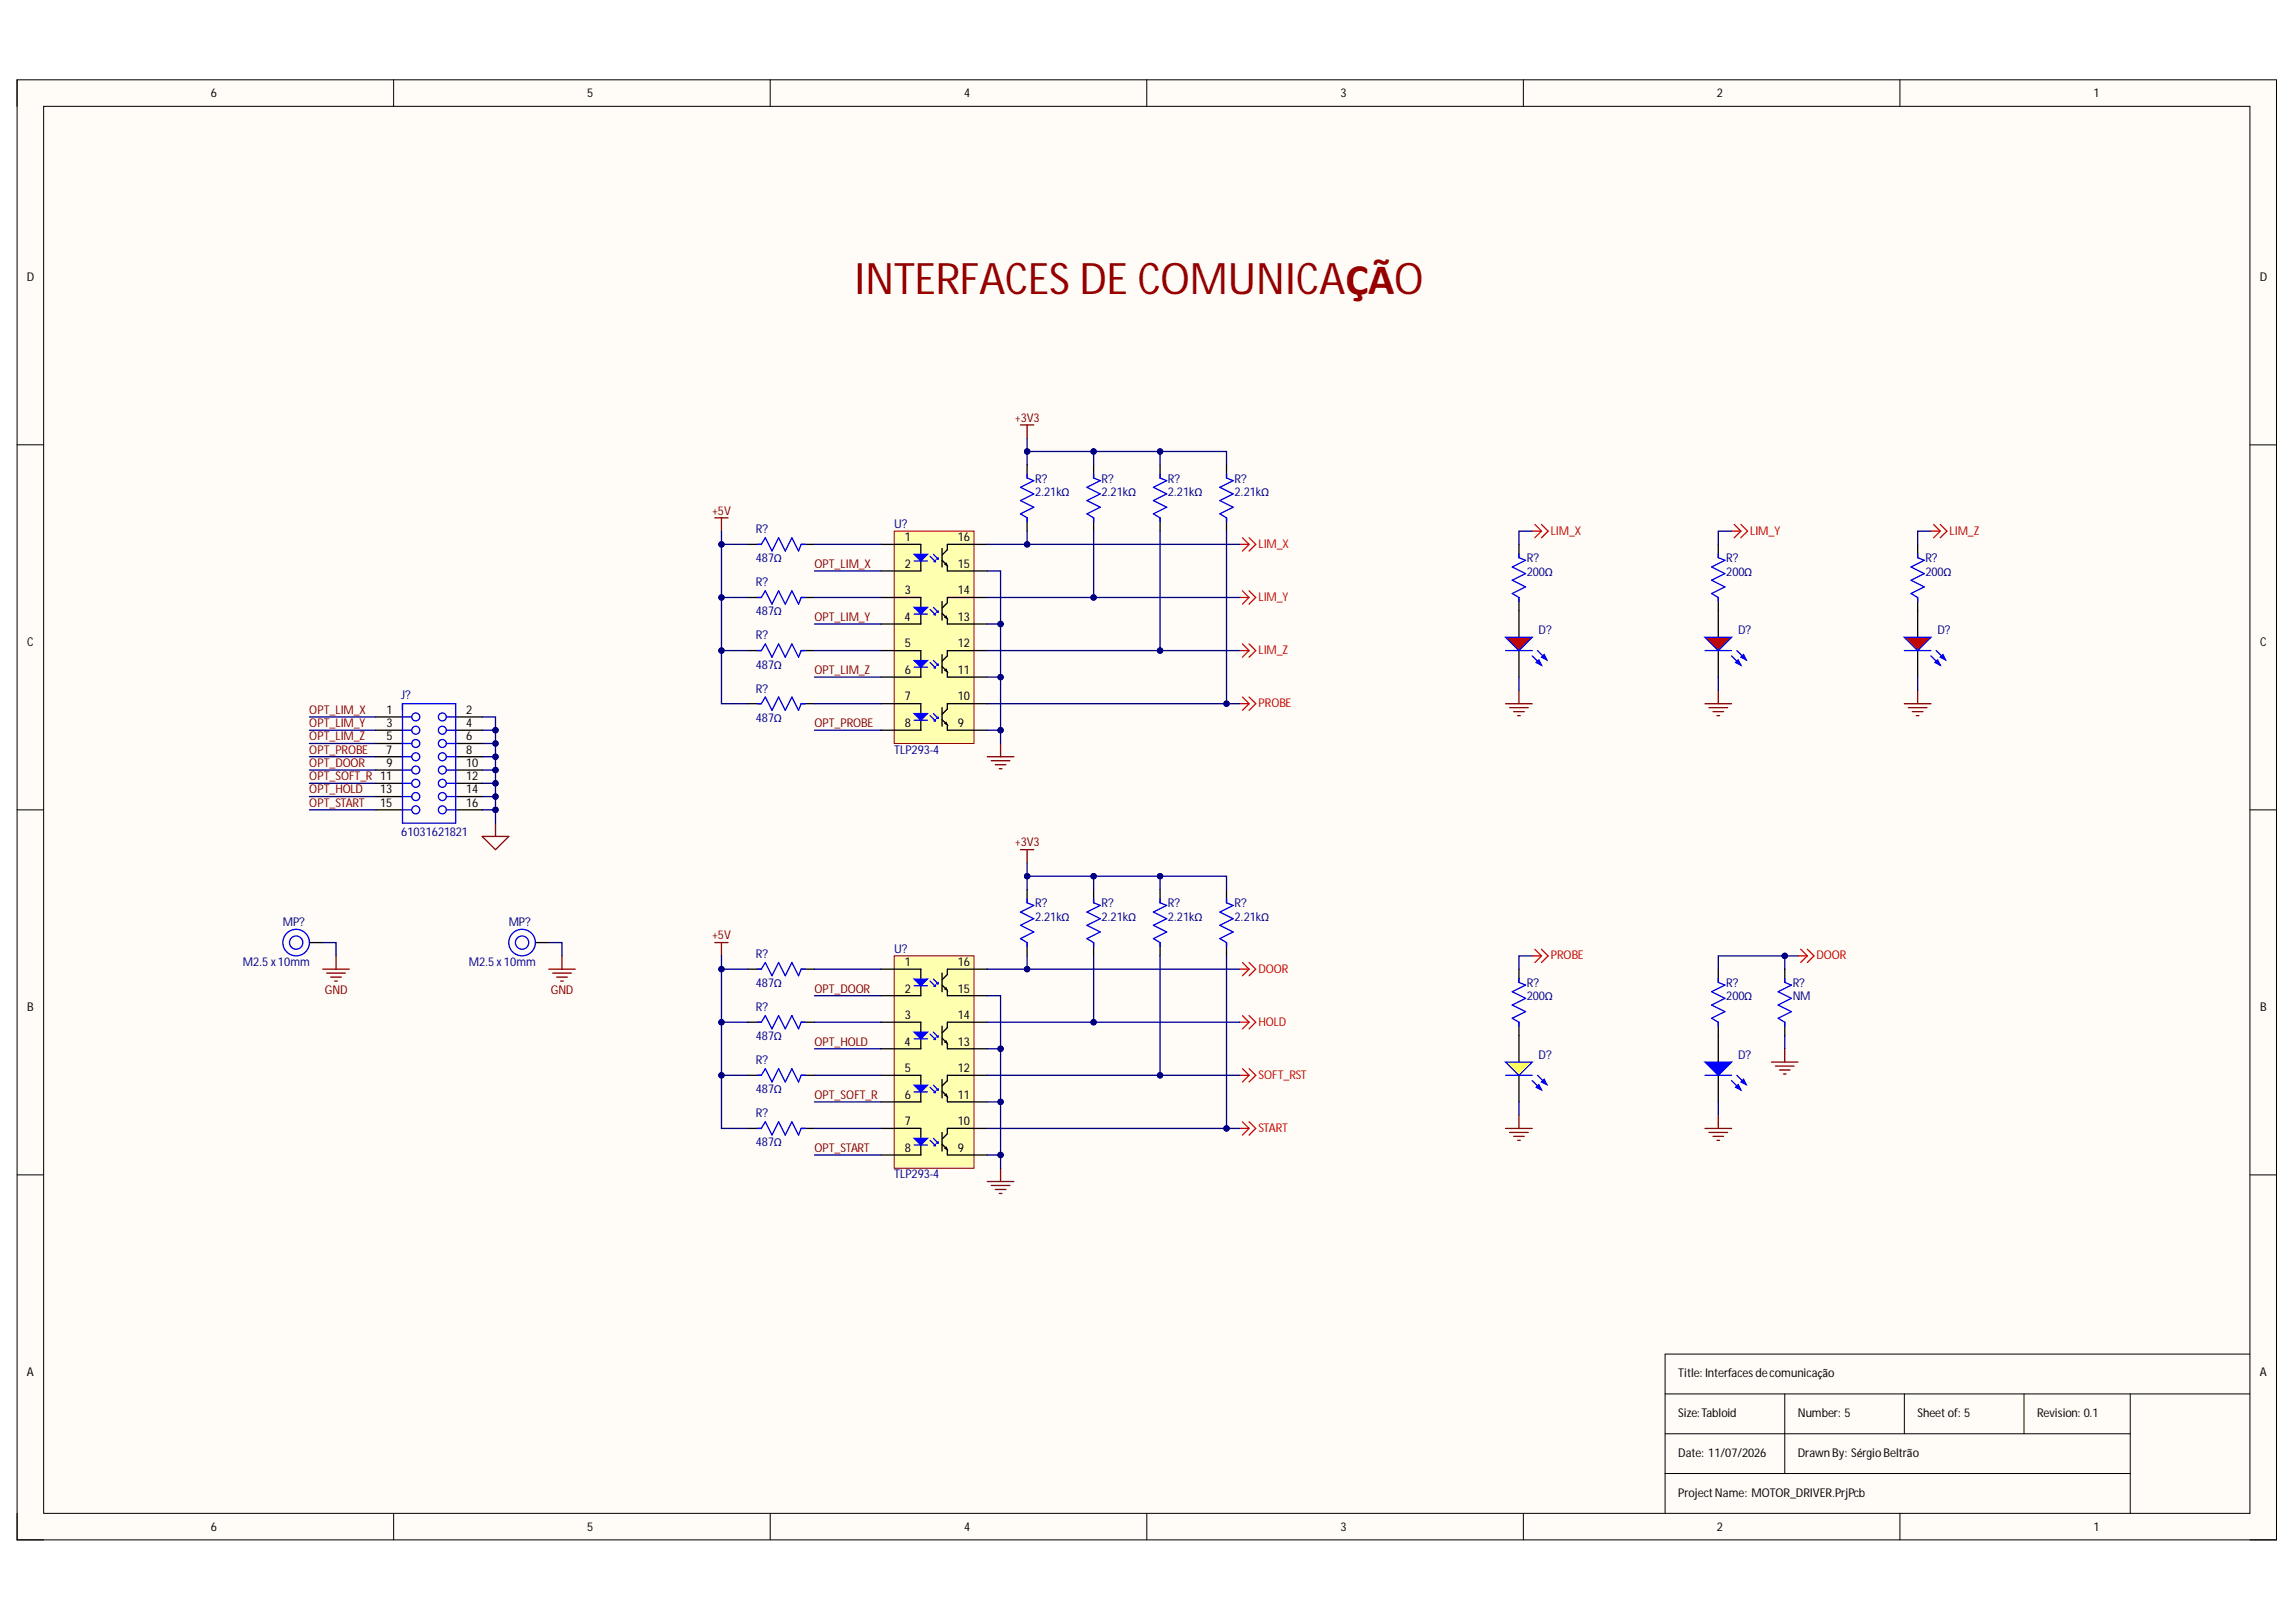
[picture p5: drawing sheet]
<svg xmlns="http://www.w3.org/2000/svg" width="297mm" height="210mm" viewBox="0 0 297 210" stroke-linecap="round" stroke-linejoin="round" font-family="sans-serif">
<defs><g id="words">
<text font-size="5.6" fill="#980000" x="110.5" y="38">INTERFACES DE COMUNICAÇÃO</text>
<g font-size="1.6">
<text x="27.3" y="12.6">6</text>
<text x="76" y="12.6">5</text>
<text x="124.7" y="12.6">4</text>
<text x="173.4" y="12.6">3</text>
<text x="222.1" y="12.6">2</text>
<text x="270.8" y="12.6">1</text>
<text x="3.5" y="36.4">D</text>
<text x="292.4" y="36.4">D</text>
<text x="117" y="70">1</text>
<text x="123.9" y="70">16</text>
<text x="117" y="73.5">2</text>
<text x="117" y="76.9">3</text>
<text x="123.9" y="76.9">14</text>
<text x="123.9" y="73.5">15</text>
<text x="3.5" y="83.6">C</text>
<text x="117" y="80.3">4</text>
<text x="117" y="83.8">5</text>
<text x="123.9" y="83.8">12</text>
<text x="123.9" y="80.3">13</text>
<text x="292.4" y="83.6">C</text>
<text x="117" y="87.2">6</text>
<text x="123.9" y="87.2">11</text>
<text x="50" y="94.1">3</text>
<text x="50" y="92.4">1</text>
<text x="50" y="95.8">5</text>
<text x="60.3" y="94.1">4</text>
<text x="60.3" y="92.4">2</text>
<text x="60.3" y="95.8">6</text>
<text x="117" y="90.6">7</text>
<text x="117" y="94.1">8</text>
<text x="123.9" y="94.1">9</text>
<text x="123.9" y="90.6">10</text>
<text x="50" y="97.5">7</text>
<text x="50" y="99.2">9</text>
<text x="60.3" y="97.5">8</text>
<text x="60.3" y="99.2">10</text>
<text x="60.3" y="100.9">12</text>
<text x="49.2" y="102.7">13</text>
<text x="49.2" y="104.4">15</text>
<text x="60.3" y="102.7">14</text>
<text x="60.3" y="104.4">16</text>
<text x="117" y="125">1</text>
<text x="123.9" y="125">16</text>
<text x="3.5" y="130.8">B</text>
<text x="117" y="128.5">2</text>
<text x="117" y="131.9">3</text>
<text x="123.9" y="131.9">14</text>
<text x="123.9" y="128.5">15</text>
<text x="292.4" y="130.8">B</text>
<text x="117" y="135.3">4</text>
<text x="123.9" y="135.3">13</text>
<text x="117" y="138.7">5</text>
<text x="117" y="142.2">6</text>
<text x="123.9" y="142.2">11</text>
<text x="123.9" y="138.7">12</text>
<text x="117" y="145.6">7</text>
<text x="117" y="149">8</text>
<text x="123.9" y="149">9</text>
<text x="123.9" y="145.6">10</text>
<text x="3.5" y="178.1">A</text>
<text x="217.1" y="178.2">Title: Interfacesdecomunicação</text>
<text x="292.4" y="178.1">A</text>
<text x="217.1" y="183.4">Size:Tabloid</text>
<text x="232.6" y="183.4">Number: 5</text>
<text x="248.1" y="183.4">Sheet of: 5</text>
<text x="263.6" y="183.4">Revision: 0.1</text>
<text x="217.1" y="188.5">Date: 11/07/2026</text>
<text x="232.6" y="188.5">Drawn By: Sérgio Beltrão</text>
<text x="217.1" y="193.7">ProjectName: MOTOR_DRIVER.PrjPcb</text>
<text x="27.3" y="198.1">6</text>
<text x="76" y="198.1">5</text>
<text x="124.7" y="198.1">4</text>
<text x="173.4" y="198.1">3</text>
<text x="222.1" y="198.1">2</text>
<text x="270.8" y="198.1">1</text>
</g>
<g font-size="1.6" fill="#800000">
<text x="131.3" y="54.6">+3V3</text>
<text x="92.1" y="66.6">+5V</text>
<text x="105.4" y="73.5">OPT_LIM_X</text>
<text x="105.4" y="80.3">OPT_LIM_Y</text>
<text x="105.4" y="87.2">OPT_LIM_Z</text>
<text x="40" y="92.4">OPT_LIM_X</text>
<text x="40" y="94.1">OPT_LIM_Y</text>
<text x="40" y="95.8">OPT_LIM_Z</text>
<text x="105.4" y="94.1">OPT_PROBE</text>
<text x="40" y="97.5">OPT_PROBE</text>
<text x="40" y="99.2">OPT_DOOR</text>
<text x="40" y="100.9">OPT_SOFT_R 11</text>
<text x="40" y="102.7">OPT_HOLD</text>
<text x="40" y="104.4">OPT_START</text>
<text x="131.3" y="109.5">+3V3</text>
<text x="92.1" y="121.6">+5V</text>
<text x="42" y="128.6">GND</text>
<text x="71.3" y="128.6">GND</text>
<text x="105.4" y="128.5">OPT_DOOR</text>
<text x="105.4" y="135.3">OPT_HOLD</text>
<text x="105.4" y="142.2">OPT_SOFT_R</text>
<text x="105.4" y="149">OPT_START</text>
</g>
<g font-size="1.6" fill="#000080">
<text x="133.9" y="62.5">R?</text>
<text x="133.9" y="64.2">2.21kΩ</text>
<text x="142.5" y="62.5">R?</text>
<text x="142.5" y="64.2">2.21kΩ</text>
<text x="151.1" y="62.5">R?</text>
<text x="151.1" y="64.2">2.21kΩ</text>
<text x="159.7" y="62.5">R?</text>
<text x="159.7" y="64.2">2.21kΩ</text>
<text x="97.8" y="69">R?</text>
<text x="115.7" y="68.3">U?</text>
<text x="97.8" y="72.8">487Ω</text>
<text x="97.8" y="75.9">R?</text>
<text x="197.5" y="72.8">R?</text>
<text x="197.5" y="74.5">200Ω</text>
<text x="223.3" y="72.8">R?</text>
<text x="223.3" y="74.5">200Ω</text>
<text x="249.1" y="72.8">R?</text>
<text x="249.1" y="74.5">200Ω</text>
<text x="97.8" y="79.6">487Ω</text>
<text x="97.8" y="82.7">R?</text>
<text x="199.1" y="82.1">D?</text>
<text x="224.9" y="82.1">D?</text>
<text x="250.7" y="82.1">D?</text>
<text x="97.8" y="86.5">487Ω</text>
<text x="97.8" y="89.6">R?</text>
<text x="51.9" y="90.5">J?</text>
<text x="97.8" y="93.4">487Ω</text>
<text x="115.7" y="97.5">TLP293-4</text>
<text x="51.9" y="108.2">61031621821</text>
<text x="36.6" y="119.8">MP?</text>
<text x="65.8" y="119.8">MP?</text>
<text x="133.9" y="117.4">R?</text>
<text x="133.9" y="119.2">2.21kΩ</text>
<text x="142.5" y="117.4">R?</text>
<text x="142.5" y="119.2">2.21kΩ</text>
<text x="151.1" y="117.4">R?</text>
<text x="151.1" y="119.2">2.21kΩ</text>
<text x="159.7" y="117.4">R?</text>
<text x="159.7" y="119.2">2.21kΩ</text>
<text x="31.4" y="125">M2.5 x10mm</text>
<text x="60.7" y="125">M2.5 x10mm</text>
<text x="97.8" y="124">R?</text>
<text x="115.7" y="123.3">U?</text>
<text x="97.8" y="127.7">487Ω</text>
<text x="97.8" y="130.8">R?</text>
<text x="197.5" y="127.7">R?</text>
<text x="197.5" y="129.5">200Ω</text>
<text x="223.3" y="127.7">R?</text>
<text x="223.3" y="129.5">200Ω</text>
<text x="231.9" y="127.7">R?</text>
<text x="231.9" y="129.5">NM</text>
<text x="97.8" y="134.6">487Ω</text>
<text x="97.8" y="137.7">R?</text>
<text x="199.1" y="137">D?</text>
<text x="224.9" y="137">D?</text>
<text x="97.8" y="141.5">487Ω</text>
<text x="97.8" y="144.6">R?</text>
<text x="97.8" y="148.4">487Ω</text>
<text x="115.7" y="152.5">TLP293-4</text>
</g>
<g font-size="1.6" fill="#f00">
<text x="162.8" y="70.9">LIM_X</text>
<text x="200.6" y="69.2">LIM_X</text>
<text x="226.4" y="69.2">LIM_Y</text>
<text x="252.2" y="69.2">LIM_Z</text>
<text x="162.8" y="77.7">LIM_Y</text>
<text x="162.8" y="84.6">LIM_Z</text>
<text x="162.8" y="91.5">PROBE</text>
<text x="162.8" y="125.9">DOOR</text>
<text x="200.6" y="124.1">PROBE</text>
<text x="235" y="124.1">DOOR</text>
<text x="162.8" y="132.7">HOLD</text>
<text x="162.8" y="139.6">SOFT_RST</text>
<text x="162.8" y="146.5">START</text>
</g>
</g></defs>
<path d="M2.2 10.3h292.3v189h-292.3z" fill-rule="evenodd" fill="#fffcf8"/>
<path d="M2.2 10.3h292.3v189h-292.3z" fill="none" stroke="#000" stroke-width=".13"/>
<path d="M5.6 13.8h285.5v182h-285.5z" fill-rule="evenodd" fill="#fffcf8"/>
<g fill="none" stroke="#000" stroke-width=".13">
<path d="M2.2 10.3v3.5M5.6 13.8h285.5v182h-285.5zM50.9 10.3v3.5M99.6 10.3v3.5M148.4 10.3v3.5M197.1 10.3v3.5M245.8 10.3v3.5M2.2 57.6h3.4M291.1 57.6h3.4M2.2 104.8h3.4M291.1 104.8h3.4M2.2 152h3.4"/>
<path d="M291.1 152h3.4M291.1 175.2h-75.7v20.6M2.2 195.8v3.5h3.4M50.9 195.8v3.5M99.6 195.8v3.5M148.4 195.8v3.5M197.1 195.8v3.5M215.4 180.4h75.7M215.4 185.5h60.2M215.4 190.7h60.2M230.9 180.4v10.3M245.8 195.8v3.5"/>
<path d="M246.4 180.4v5.1M261.9 180.4v5.1M275.6 180.4v15.4M291.1 199.3h3.4"/>
</g>
<path d="M115.7 123.7h10.3v27.5h-10.3z" fill-rule="evenodd" fill="#ffffb0"/>
<path d="M115.7 123.7h10.3v27.5h-10.3z" fill="none" stroke="#980000" stroke-width=".13"/>
<path d="M114 125.4h5.1v3.5h-5.1M114 132.3h5.1M114 135.7h5.1M121.9 127.5l.5 .5M122.6 128.2v.7M122.6 126.1l-.7 .7" fill="none" stroke="#000" stroke-width=".17"/>
<path d="M122.2 128l.2-.2 .2 .4z" fill="#c0c0c0"/>
<path d="M122.2 128l.2-.2 .2 .4z" fill="none" stroke="#000" stroke-width=".13"/>
<path d="M114 139.2h5.1M122.6 139.2h5.1M122.6 135.7h5.1M122.6 132.3h5.1M122.6 128.9h5.1M122.6 125.4h5.1M114 142.6h5.1M114 146h5.1M114 149.5h5.1M122.6 142.6h5.1M122.6 146h5.1M122.6 149.5h5.1" fill="none" stroke="#000" stroke-width=".17"/>
<path d="M118.3 126.7h1.7l-.9 .9z" fill="#00f"/>
<path d="M118.3 126.7h1.7l-.9 .9zM118.3 127.6h1.7M120.3 127l.7 .6M120.8 126.7l.6 .6M120.8 127.6l.2-.1v.1zM121.2 127.3h.2M121.4 127.1v.2" fill="none" stroke="#00f" stroke-width=".17"/>
<path d="M119.1 132.3v3.4M121.9 125.9v2.4M121.9 134.3l.5 .6M122.6 125.4v.7M122.6 135v.7M122.6 133l-.7 .7" fill="none" stroke="#000" stroke-width=".17"/>
<path d="M122.2 134.9l.2-.2 .2 .3z" fill="#c0c0c0"/>
<path d="M122.2 134.9l.2-.2 .2 .3z" fill="none" stroke="#000" stroke-width=".13"/>
<path d="M118.3 133.6h1.7l-.9 .8z" fill="#00f"/>
<path d="M118.3 133.6h1.7l-.9 .8zM118.3 134.4h1.7M120.3 133.8l.7 .7M120.8 133.6l.6 .6M120.8 134.5l.2-.2v.2zM121.2 134.2h.2M121.4 134v.2" fill="none" stroke="#00f" stroke-width=".17"/>
<path d="M119.1 139.2v3.4M121.9 132.8v2.4M122.6 132.3v.7M122.6 139.8l-.7 .7M121.9 141.2l.5 .5M122.6 141.9v.7" fill="none" stroke="#000" stroke-width=".17"/>
<path d="M122.2 141.7l.2-.1 .2 .3z" fill="#c0c0c0"/>
<path d="M122.2 141.7l.2-.1 .2 .3z" fill="none" stroke="#000" stroke-width=".13"/>
<path d="M118.3 140.4h1.7l-.9 .9z" fill="#00f"/>
<path d="M118.3 140.4h1.7l-.9 .9zM118.3 141.3h1.7M120.3 140.7l.7 .7M120.8 140.4l.6 .6M120.8 141.4l.2-.2v.2zM121.2 141h.2M121.4 140.9v.1" fill="none" stroke="#00f" stroke-width=".17"/>
<path d="M121.9 139.7v2.4M122.6 139.2v.6M119.1 146v3.5M121.9 148.1l.5 .5M122.6 148.8v.7M122.6 146.7l-.7 .7" fill="none" stroke="#000" stroke-width=".17"/>
<path d="M122.2 148.6l.2-.2 .2 .4z" fill="#c0c0c0"/>
<path d="M122.2 148.6l.2-.2 .2 .4z" fill="none" stroke="#000" stroke-width=".13"/>
<path d="M118.3 147.3h1.7l-.9 .9z" fill="#00f"/>
<g fill="none" stroke="#00f" stroke-width=".17">
<path d="M132.9 116.3v.5l.8 .4-1.7 .8 1.7 .9-1.7 .8 1.7 .9-1.7 .9 .9 .5v.5M141.5 116.3v.5l.8 .4-1.7 .8 1.7 .9-1.7 .8 1.7 .9-1.7 .9 .9 .5v.5M150.1 116.3v.5l.8 .4-1.7 .8 1.7 .9-1.7 .8 1.7 .9-1.7 .9 .9 .5v.5M158.7 116.3v.5l.8 .4-1.7 .8 1.7 .9-1.7 .8 1.7 .9-1.7 .9 .9 .5v.5M98 125.4h.5l.5-.8 .9 1.7 .8-1.7 .9 1.7 .8-1.7 .9 1.7 .4-.9h.5M98 132.3h.5l.5-.9 .9 1.7 .8-1.7 .9 1.7 .8-1.7 .9 1.7 .4-.8h.5M98 139.2h.5l.5-.9 .9 1.7 .8-1.7 .9 1.7 .8-1.7 .9 1.7 .4-.8h.5M222.3 126.6v.5l.9 .4-1.8 .8 1.8 .9-1.8 .9 1.8 .8-1.8 .9 .9 .5v.5M230.9 126.6v.5l.9 .4-1.8 .8 1.8 .9-1.8 .9 1.8 .8-1.8 .9 .9 .5v.5M98 146h.5l.5-.8 .9 1.7 .8-1.7 .9 1.7 .8-1.7 .9 1.7 .4-.9h.5M118.3 147.3h1.7l-.9 .9zM118.3 148.2h1.7"/>
<path d="M120.3 147.6l.7 .7M120.8 147.3l.6 .6M120.8 148.3l.2-.2v.2zM121.2 147.9h.2M121.4 147.7v.2"/>
</g>
<g fill="none" stroke="#000" stroke-width=".17">
<path d="M132.9 115.1v1.7M141.5 115.1v1.7M150.1 115.1v1.7M158.7 115.1v1.7M96.8 125.4h1.7M96.8 132.3h1.7M96.8 139.2h1.7M103.7 125.4h1.7M103.7 132.3h1.7M103.7 139.2h1.7M132.9 122v1.7M141.5 122v1.7"/>
<path d="M150.1 122v1.7M158.7 122v1.7M222.3 125.4v1.7M222.3 132.3v5.1M222.3 139.2v3.4M230.9 125.4v1.7M230.9 132.3v1.7M96.8 146h1.7M103.7 146h1.7M121.9 146.5v2.4M122.6 146v.7"/>
</g>
<g fill="none" stroke="#800000" stroke-width=".17">
<path d="M92.5 122h1.7M93.3 122v1.7M229.2 137.4h3.4M229.7 138h2.4M230.2 138.5h1.4M230.7 139h.4M230.9 135.7v1.7M127.7 152.9h3.5M128.2 153.4h2.5M128.8 153.9h1.3M129.3 154.4h.3M129.4 151.2v1.7"/>
<path d="M220.6 146h3.4M221.1 146.6h2.4M221.6 147.1h1.4M222.1 147.6h.4M222.3 144.3v1.7"/>
</g>
<g fill="none" stroke="#f00" stroke-width=".17">
<path d="M160.4 139.2h1.2M160.4 132.3h1.2M160.4 125.4h1.2M160.7 138.3l.9 .9M160.7 131.4l.9 .9M160.7 124.6l.9 .8M161.6 139.2l-.9 .8M161.6 138.3l.9 .9-.9 .8M161.6 132.3l-.9 .8M161.6 131.4l.9 .9-.9 .8M161.6 125.4l-.9 .9M161.6 124.6l.9 .8-.9 .9"/>
<path d="M232.6 123.7h1.2M233 122.8l.8 .9M233.8 123.7l-.8 .9M233.8 122.8l.9 .9-.9 .9M160.4 146h1.2M160.7 145.2l.9 .8M161.6 146l-.9 .9M161.6 145.2l.9 .8-.9 .9"/>
</g>
<path d="M220.6 137.4h3.4l-1.7 1.8z" fill="#00f"/>
<path d="M220.6 137.4h3.4l-1.7 1.8zM224 139.8l1.2 1.2M224.7 139.2l1.2 1.2" fill="none" stroke="#00f" stroke-width=".17"/>
<path d="M224.5 140.7l.4-.3 .3 .6z" fill="#00f"/>
<path d="M224.5 140.7l.4-.3 .3 .6z" fill="none" stroke="#00f" stroke-width=".17"/>
<path d="M225.2 140l.4-.3 .3 .7z" fill="#00f"/>
<path d="M220.6 139.2h3.4M225.2 140l.4-.3 .3 .7z" fill="none" stroke="#00f" stroke-width=".17"/>
<path d="M115.7 68.7h10.3v27.5h-10.3z" fill-rule="evenodd" fill="#ffffb0"/>
<path d="M115.7 68.7h10.3v27.5h-10.3z" fill="none" stroke="#980000" stroke-width=".13"/>
<path d="M114 70.4h5.1v3.5h-5.1M114 77.3h5.1M121.9 72.5l.5 .5M122.6 73.2v.7M122.6 71.1l-.7 .7M114 80.8h5.1" fill="none" stroke="#000" stroke-width=".17"/>
<path d="M122.2 73l.2-.1 .2 .3z" fill="#c0c0c0"/>
<path d="M122.2 73l.2-.1 .2 .3z" fill="none" stroke="#000" stroke-width=".13"/>
<path d="M122.6 77.3h5.1M122.6 73.9h5.1M122.6 70.4h5.1M114 84.2h5.1M114 87.6h5.1M114 91.1h5.1M114 94.5h5.1M122.6 84.2h5.1M122.6 87.6h5.1M122.6 91.1h5.1M122.6 94.5h5.1M122.6 80.8h5.1" fill="none" stroke="#000" stroke-width=".17"/>
<path d="M118.3 71.7h1.7l-.9 .9z" fill="#00f"/>
<path d="M118.3 71.7h1.7l-.9 .9zM118.3 72.6h1.7M120.3 72l.7 .7M120.8 71.7l.6 .6M120.8 72.7l.2-.2v.2zM121.2 72.3h.2M121.4 72.2v.1" fill="none" stroke="#00f" stroke-width=".17"/>
<path d="M119.1 77.3v3.5M121.9 71v2.4M121.9 79.4l.5 .5M122.6 70.4v.7M122.6 78l-.7 .7M122.6 80.1v.7" fill="none" stroke="#000" stroke-width=".17"/>
<path d="M122.2 79.9l.2-.2 .2 .4z" fill="#c0c0c0"/>
<path d="M122.2 79.9l.2-.2 .2 .4z" fill="none" stroke="#000" stroke-width=".13"/>
<path d="M118.3 78.6h1.7l-.9 .9z" fill="#00f"/>
<path d="M118.3 78.6h1.7l-.9 .9zM118.3 79.5h1.7M120.3 78.9l.7 .7M120.8 78.6l.6 .6M120.8 79.6l.2-.2v.2zM121.2 79.2h.2M121.4 79v.2" fill="none" stroke="#00f" stroke-width=".17"/>
<path d="M121.9 77.8v2.4M122.6 77.3v.7M119.1 84.2v3.4M121.9 86.3l.5 .5M122.6 86.9v.7M122.6 84.9l-.7 .7" fill="none" stroke="#000" stroke-width=".17"/>
<path d="M122.2 86.8l.2-.2 .2 .3z" fill="#c0c0c0"/>
<path d="M122.2 86.8l.2-.2 .2 .3z" fill="none" stroke="#000" stroke-width=".13"/>
<path d="M118.3 85.5h1.7l-.9 .8z" fill="#00f"/>
<path d="M118.3 85.5h1.7l-.9 .8zM118.3 86.3h1.7M120.3 85.7l.7 .7M120.8 85.5l.6 .6M120.8 86.4l.2-.1v.1zM121.2 86.1h.2M121.4 85.9v.2" fill="none" stroke="#00f" stroke-width=".17"/>
<path d="M119.1 91.1v3.4M121.9 84.7v2.4M121.9 93.1l.5 .5M122.6 84.2v.7M122.6 93.8v.7M122.6 91.8l-.7 .6" fill="none" stroke="#000" stroke-width=".17"/>
<path d="M122.2 93.6l.2-.1 .2 .3z" fill="#c0c0c0"/>
<path d="M122.2 93.6l.2-.1 .2 .3z" fill="none" stroke="#000" stroke-width=".13"/>
<path d="M118.3 92.3h1.7l-.9 .9z" fill="#00f"/>
<g fill="none" stroke="#00f" stroke-width=".17">
<path d="M98 70.4h.5l.5-.8 .9 1.7 .8-1.7 .9 1.7 .8-1.7 .9 1.7 .4-.9h.5M98 77.3h.5l.5-.8 .9 1.7 .8-1.7 .9 1.7 .8-1.7 .9 1.7 .4-.9h.5M132.9 61.3v.6l.8 .3-1.7 .9 1.7 .8-1.7 .9 1.7 .8-1.7 .9 .9 .5v.5M141.5 61.3v.6l.8 .3-1.7 .9 1.7 .8-1.7 .9 1.7 .8-1.7 .9 .9 .5v.5M150.1 61.3v.6l.8 .3-1.7 .9 1.7 .8-1.7 .9 1.7 .8-1.7 .9 .9 .5v.5M158.7 61.3v.6l.8 .3-1.7 .9 1.7 .8-1.7 .9 1.7 .8-1.7 .9 .9 .5v.5M98 84.2h.5l.5-.9 .9 1.7 .8-1.7 .9 1.7 .8-1.7 .9 1.7 .4-.8h.5M98 91.1h.5l.5-.9 .9 1.7 .8-1.7 .9 1.7 .8-1.7 .9 1.7 .4-.8h.5M118.3 92.3h1.7l-.9 .9zM118.3 93.2h1.7M120.3 92.6l.7 .7M120.8 92.3l.6 .6"/>
<path d="M120.8 93.3l.2-.2v.2zM121.2 92.9h.2M121.4 92.8v.1"/>
</g>
<g fill="none" stroke="#000" stroke-width=".17">
<path d="M96.8 70.4h1.7M96.8 77.3h1.7M103.7 70.4h1.7M103.7 77.3h1.7M132.9 60.1v1.8M132.9 67v1.7M141.5 60.1v1.8M141.5 67v1.7M150.1 60.1v1.8M150.1 67v1.7M158.7 60.1v1.8M158.7 67v1.7"/>
<path d="M196.5 79v3.5M96.8 84.2h1.7M96.8 91.1h1.7M103.7 84.2h1.7M103.7 91.1h1.7M121.9 91.6v2.4M122.6 91.1v.7M196.5 84.2v3.4"/>
</g>
<path d="M92.5 67h1.7M93.3 67v1.7M127.7 97.9h3.5M128.2 98.4h2.5M128.8 99h1.3M129.3 99.5h.3M129.4 96.2v1.7" fill="none" stroke="#800000" stroke-width=".17"/>
<g fill="none" stroke="#f00" stroke-width=".17">
<path d="M160.4 70.4h1.2M160.4 77.3h1.2M160.7 69.6l.9 .8M160.7 76.5l.9 .8M161.6 70.4l-.9 .9M161.6 69.6l.9 .8-.9 .9M161.6 77.3l-.9 .9M161.6 76.5l.9 .8-.9 .9M160.4 84.2h1.2M160.4 91.1h1.2M160.7 83.3l.9 .9M160.7 90.2l.9 .9"/>
<path d="M161.6 84.2l-.9 .8M161.6 83.3l.9 .9-.9 .8M161.6 91.1l-.9 .8M161.6 90.2l.9 .9-.9 .8"/>
</g>
<path d="M194.8 82.5h3.4l-1.7 1.7z" fill="#f00"/>
<path d="M194.8 82.5h3.4l-1.7 1.7zM198.2 84.9l1.2 1.2M198.9 84.2l1.2 1.2" fill="none" stroke="#00f" stroke-width=".17"/>
<path d="M198.7 85.7l.4-.3 .3 .7z" fill="#00f"/>
<path d="M198.7 85.7l.4-.3 .3 .7z" fill="none" stroke="#00f" stroke-width=".17"/>
<path d="M199.4 85l.4-.3 .3 .7z" fill="#00f"/>
<path d="M196.5 71.7v.5l.9 .3-1.8 .9 1.8 .8-1.8 .9 1.8 .9-1.8 .8 .9 .5v.5M194.8 84.2h3.4M199.4 85l.4-.3 .3 .7z" fill="none" stroke="#00f" stroke-width=".17"/>
<path d="M196.5 70.4v1.8M196.5 77.3v1.7M222.3 79v3.5M222.3 84.2v3.4" fill="none" stroke="#000" stroke-width=".17"/>
<path d="M194.8 91.1h3.4M195.3 91.6h2.4M195.8 92.1h1.4M196.3 92.6h.4M196.5 89.3v1.8" fill="none" stroke="#800000" stroke-width=".17"/>
<path d="M220.6 82.5h3.4l-1.7 1.7z" fill="#f00"/>
<path d="M220.6 82.5h3.4l-1.7 1.7zM224 84.9l1.2 1.2M224.7 84.2l1.2 1.2" fill="none" stroke="#00f" stroke-width=".17"/>
<path d="M224.5 85.7l.4-.3 .3 .7z" fill="#00f"/>
<path d="M224.5 85.7l.4-.3 .3 .7z" fill="none" stroke="#00f" stroke-width=".17"/>
<path d="M225.2 85l.4-.3 .3 .7z" fill="#00f"/>
<path d="M222.3 71.7v.5l.9 .3-1.8 .9 1.8 .8-1.8 .9 1.8 .9-1.8 .8 .9 .5v.5M220.6 84.2h3.4M225.2 85l.4-.3 .3 .7z" fill="none" stroke="#00f" stroke-width=".17"/>
<path d="M222.3 70.4v1.8M222.3 77.3v1.7M248.1 79v3.5M248.1 84.2v3.4" fill="none" stroke="#000" stroke-width=".17"/>
<path d="M220.6 91.1h3.4M221.1 91.6h2.4M221.6 92.1h1.4M222.1 92.6h.4M222.3 89.3v1.8" fill="none" stroke="#800000" stroke-width=".17"/>
<path d="M246.4 82.5h3.4l-1.7 1.7z" fill="#f00"/>
<path d="M246.4 82.5h3.4l-1.7 1.7zM249.8 84.9l1.2 1.2M250.5 84.2l1.2 1.2" fill="none" stroke="#00f" stroke-width=".17"/>
<path d="M250.3 85.7l.4-.3 .3 .7z" fill="#00f"/>
<path d="M250.3 85.7l.4-.3 .3 .7z" fill="none" stroke="#00f" stroke-width=".17"/>
<path d="M251 85l.4-.3 .3 .7z" fill="#00f"/>
<path d="M248.1 71.7v.5l.8 .3-1.7 .9 1.7 .8-1.7 .9 1.7 .9-1.7 .8 .9 .5v.5M246.4 84.2h3.4M251 85l.4-.3 .3 .7zM196.5 126.6v.5l.9 .4-1.8 .8 1.8 .9-1.8 .9 1.8 .8-1.8 .9 .9 .5v.5" fill="none" stroke="#00f" stroke-width=".17"/>
<path d="M248.1 70.4v1.8M248.1 77.3v1.7M196.5 125.4v1.7M196.5 132.3v5.1M196.5 139.2v3.4" fill="none" stroke="#000" stroke-width=".17"/>
<g fill="none" stroke="#800000" stroke-width=".17">
<path d="M132 55h1.7M132.9 55v1.7M246.4 91.1h3.4M246.9 91.6h2.4M247.4 92.1h1.4M247.9 92.6h.4M248.1 89.3v1.8M132 110h1.7M132.9 110v1.7M194.8 146h3.4M195.3 146.6h2.4M195.8 147.1h1.4"/>
<path d="M196.3 147.6h.4M196.5 144.3v1.7"/>
</g>
<g fill="none" stroke="#f00" stroke-width=".17">
<path d="M198.2 68.7h1.2M198.6 67.9l.8 .8M199.4 68.7l-.8 .9M199.4 67.9l.9 .8-.9 .9M224 68.7h1.2M224.4 67.9l.8 .8M225.2 68.7l-.8 .9M225.2 67.9l.9 .8-.9 .9M249.8 68.7h1.2M250.2 67.9l.8 .8M251 68.7l-.8 .9M251 67.9l.9 .8-.9 .9"/>
<path d="M198.2 123.7h1.2M198.6 122.8l.8 .9M199.4 123.7l-.8 .9M199.4 122.8l.9 .9-.9 .9"/>
</g>
<path d="M194.8 137.4h3.4l-1.7 1.8z" fill="#ff0"/>
<path d="M194.8 137.4h3.4l-1.7 1.8zM198.2 139.8l1.2 1.2M198.9 139.2l1.2 1.2" fill="none" stroke="#00f" stroke-width=".17"/>
<path d="M198.7 140.7l.4-.3 .3 .6z" fill="#00f"/>
<path d="M198.7 140.7l.4-.3 .3 .6z" fill="none" stroke="#00f" stroke-width=".17"/>
<path d="M199.4 140l.4-.3 .3 .7z" fill="#00f"/>
<path d="M194.8 139.2h3.4M199.4 140l.4-.3 .3 .7z" fill="none" stroke="#00f" stroke-width=".17"/>
<path d="M93.3 123.7v22.3h3.5M105.4 125.4h8.6M105.4 132.3h8.6M105.4 139.2h8.6M105.4 146h8.6" fill="none" stroke="#000080" stroke-width=".17"/>
<circle cx="93.3" cy="139.2" r=".34" fill="#000080"/>
<circle cx="93.3" cy="139.2" r=".34" fill="none" stroke="#000080" stroke-width=".13"/>
<circle cx="93.3" cy="132.3" r=".34" fill="#000080"/>
<circle cx="93.3" cy="132.3" r=".34" fill="none" stroke="#000080" stroke-width=".13"/>
<circle cx="93.3" cy="125.4" r=".34" fill="#000080"/>
<circle cx="93.3" cy="125.4" r=".34" fill="none" stroke="#000080" stroke-width=".13"/>
<path d="M93.3 125.4h3.5" fill="none" stroke="#000080" stroke-width=".17"/>
<circle cx="93.3" cy="125.4" r=".34" fill="#000080"/>
<circle cx="93.3" cy="125.4" r=".34" fill="none" stroke="#000080" stroke-width=".13"/>
<path d="M93.3 132.3h3.5" fill="none" stroke="#000080" stroke-width=".17"/>
<circle cx="93.3" cy="132.3" r=".34" fill="#000080"/>
<circle cx="93.3" cy="132.3" r=".34" fill="none" stroke="#000080" stroke-width=".13"/>
<path d="M93.3 139.2h3.5" fill="none" stroke="#000080" stroke-width=".17"/>
<circle cx="93.3" cy="139.2" r=".34" fill="#000080"/>
<circle cx="93.3" cy="139.2" r=".34" fill="none" stroke="#000080" stroke-width=".13"/>
<path d="M105.4 128.9h8.6M105.4 135.7h8.6M127.7 128.9h1.7v6.8h-1.7M105.4 142.6h8.6M105.4 149.5h8.6" fill="none" stroke="#000080" stroke-width=".17"/>
<circle cx="129.4" cy="135.7" r=".34" fill="#000080"/>
<circle cx="129.4" cy="135.7" r=".34" fill="none" stroke="#000080" stroke-width=".13"/>
<path d="M129.4 135.7v13.8h-1.7" fill="none" stroke="#000080" stroke-width=".17"/>
<circle cx="129.4" cy="135.7" r=".34" fill="#000080"/>
<circle cx="129.4" cy="135.7" r=".34" fill="none" stroke="#000080" stroke-width=".13"/>
<circle cx="129.4" cy="142.6" r=".34" fill="#000080"/>
<circle cx="129.4" cy="142.6" r=".34" fill="none" stroke="#000080" stroke-width=".13"/>
<circle cx="129.4" cy="149.5" r=".34" fill="#000080"/>
<circle cx="129.4" cy="149.5" r=".34" fill="none" stroke="#000080" stroke-width=".13"/>
<path d="M127.7 142.6h1.7" fill="none" stroke="#000080" stroke-width=".17"/>
<circle cx="129.4" cy="142.6" r=".34" fill="#000080"/>
<circle cx="129.4" cy="142.6" r=".34" fill="none" stroke="#000080" stroke-width=".13"/>
<path d="M129.4 149.5v1.7" fill="none" stroke="#000080" stroke-width=".17"/>
<circle cx="129.4" cy="149.5" r=".34" fill="#000080"/>
<circle cx="129.4" cy="149.5" r=".34" fill="none" stroke="#000080" stroke-width=".13"/>
<path d="M127.7 125.4h32.7" fill="none" stroke="#000080" stroke-width=".17"/>
<circle cx="132.9" cy="125.4" r=".34" fill="#000080"/>
<circle cx="132.9" cy="125.4" r=".34" fill="none" stroke="#000080" stroke-width=".13"/>
<path d="M127.7 132.3h32.7" fill="none" stroke="#000080" stroke-width=".17"/>
<circle cx="141.5" cy="132.3" r=".35" fill="#000080"/>
<circle cx="141.5" cy="132.3" r=".35" fill="none" stroke="#000080" stroke-width=".13"/>
<path d="M127.7 139.2h32.7" fill="none" stroke="#000080" stroke-width=".17"/>
<circle cx="150.1" cy="139.2" r=".34" fill="#000080"/>
<circle cx="150.1" cy="139.2" r=".34" fill="none" stroke="#000080" stroke-width=".13"/>
<path d="M127.7 146h32.7" fill="none" stroke="#000080" stroke-width=".17"/>
<circle cx="158.7" cy="146" r=".34" fill="#000080"/>
<circle cx="158.7" cy="146" r=".34" fill="none" stroke="#000080" stroke-width=".13"/>
<path d="M132.9 123.7v1.7" fill="none" stroke="#000080" stroke-width=".17"/>
<circle cx="132.9" cy="125.4" r=".34" fill="#000080"/>
<circle cx="132.9" cy="125.4" r=".34" fill="none" stroke="#000080" stroke-width=".13"/>
<path d="M141.5 123.7v8.6" fill="none" stroke="#000080" stroke-width=".17"/>
<circle cx="141.5" cy="132.3" r=".35" fill="#000080"/>
<circle cx="141.5" cy="132.3" r=".35" fill="none" stroke="#000080" stroke-width=".13"/>
<path d="M150.1 123.7v15.5" fill="none" stroke="#000080" stroke-width=".17"/>
<circle cx="150.1" cy="139.2" r=".34" fill="#000080"/>
<circle cx="150.1" cy="139.2" r=".34" fill="none" stroke="#000080" stroke-width=".13"/>
<path d="M158.7 123.7v22.3" fill="none" stroke="#000080" stroke-width=".17"/>
<circle cx="158.7" cy="146" r=".34" fill="#000080"/>
<circle cx="158.7" cy="146" r=".34" fill="none" stroke="#000080" stroke-width=".13"/>
<path d="M132.9 115.1v-1.7h25.8v1.7" fill="none" stroke="#000080" stroke-width=".17"/>
<circle cx="132.9" cy="113.4" r=".34" fill="#000080"/>
<circle cx="132.9" cy="113.4" r=".34" fill="none" stroke="#000080" stroke-width=".13"/>
<circle cx="141.5" cy="113.4" r=".34" fill="#000080"/>
<circle cx="141.5" cy="113.4" r=".34" fill="none" stroke="#000080" stroke-width=".13"/>
<circle cx="150.1" cy="113.4" r=".34" fill="#000080"/>
<circle cx="150.1" cy="113.4" r=".34" fill="none" stroke="#000080" stroke-width=".13"/>
<path d="M141.5 113.4v1.7" fill="none" stroke="#000080" stroke-width=".17"/>
<circle cx="141.5" cy="113.4" r=".34" fill="#000080"/>
<circle cx="141.5" cy="113.4" r=".34" fill="none" stroke="#000080" stroke-width=".13"/>
<path d="M150.1 113.4v1.7" fill="none" stroke="#000080" stroke-width=".17"/>
<circle cx="150.1" cy="113.4" r=".34" fill="#000080"/>
<circle cx="150.1" cy="113.4" r=".34" fill="none" stroke="#000080" stroke-width=".13"/>
<path d="M232.6 123.7h-10.3v1.7M222.3 142.6v1.7" fill="none" stroke="#000080" stroke-width=".17"/>
<circle cx="230.9" cy="123.7" r=".35" fill="#000080"/>
<circle cx="230.9" cy="123.7" r=".35" fill="none" stroke="#000080" stroke-width=".13"/>
<path d="M93.3 68.7v22.4h3.5M105.4 70.4h8.6M105.4 77.3h8.6M105.4 84.2h8.6M105.4 91.1h8.6M230.9 134v1.7" fill="none" stroke="#000080" stroke-width=".17"/>
<circle cx="93.3" cy="84.2" r=".34" fill="#000080"/>
<circle cx="93.3" cy="84.2" r=".34" fill="none" stroke="#000080" stroke-width=".13"/>
<circle cx="93.3" cy="77.3" r=".34" fill="#000080"/>
<circle cx="93.3" cy="77.3" r=".34" fill="none" stroke="#000080" stroke-width=".13"/>
<circle cx="93.3" cy="70.4" r=".34" fill="#000080"/>
<circle cx="93.3" cy="70.4" r=".34" fill="none" stroke="#000080" stroke-width=".13"/>
<path d="M93.3 70.4h3.5" fill="none" stroke="#000080" stroke-width=".17"/>
<circle cx="93.3" cy="70.4" r=".34" fill="#000080"/>
<circle cx="93.3" cy="70.4" r=".34" fill="none" stroke="#000080" stroke-width=".13"/>
<path d="M93.3 77.3h3.5" fill="none" stroke="#000080" stroke-width=".17"/>
<circle cx="93.3" cy="77.3" r=".34" fill="#000080"/>
<circle cx="93.3" cy="77.3" r=".34" fill="none" stroke="#000080" stroke-width=".13"/>
<path d="M93.3 84.2h3.5" fill="none" stroke="#000080" stroke-width=".17"/>
<circle cx="93.3" cy="84.2" r=".34" fill="#000080"/>
<circle cx="93.3" cy="84.2" r=".34" fill="none" stroke="#000080" stroke-width=".13"/>
<path d="M105.4 73.9h8.6M127.7 73.9h1.7v6.9h-1.7M105.4 80.8h8.6M105.4 87.6h8.6M105.4 94.5h8.6" fill="none" stroke="#000080" stroke-width=".17"/>
<circle cx="129.4" cy="80.8" r=".34" fill="#000080"/>
<circle cx="129.4" cy="80.8" r=".34" fill="none" stroke="#000080" stroke-width=".13"/>
<path d="M129.4 80.8v13.7h-1.7" fill="none" stroke="#000080" stroke-width=".17"/>
<circle cx="129.4" cy="80.8" r=".34" fill="#000080"/>
<circle cx="129.4" cy="80.8" r=".34" fill="none" stroke="#000080" stroke-width=".13"/>
<circle cx="129.4" cy="87.6" r=".34" fill="#000080"/>
<circle cx="129.4" cy="87.6" r=".34" fill="none" stroke="#000080" stroke-width=".13"/>
<circle cx="129.4" cy="94.5" r=".34" fill="#000080"/>
<circle cx="129.4" cy="94.5" r=".34" fill="none" stroke="#000080" stroke-width=".13"/>
<path d="M127.7 87.6h1.7" fill="none" stroke="#000080" stroke-width=".17"/>
<circle cx="129.4" cy="87.6" r=".34" fill="#000080"/>
<circle cx="129.4" cy="87.6" r=".34" fill="none" stroke="#000080" stroke-width=".13"/>
<path d="M129.4 94.5v1.7" fill="none" stroke="#000080" stroke-width=".17"/>
<circle cx="129.4" cy="94.5" r=".34" fill="#000080"/>
<circle cx="129.4" cy="94.5" r=".34" fill="none" stroke="#000080" stroke-width=".13"/>
<path d="M127.7 70.4h32.7" fill="none" stroke="#000080" stroke-width=".17"/>
<circle cx="132.9" cy="70.4" r=".34" fill="#000080"/>
<circle cx="132.9" cy="70.4" r=".34" fill="none" stroke="#000080" stroke-width=".13"/>
<path d="M127.7 77.3h32.7" fill="none" stroke="#000080" stroke-width=".17"/>
<circle cx="141.5" cy="77.3" r=".34" fill="#000080"/>
<circle cx="141.5" cy="77.3" r=".34" fill="none" stroke="#000080" stroke-width=".13"/>
<path d="M127.7 84.2h32.7" fill="none" stroke="#000080" stroke-width=".17"/>
<circle cx="150.1" cy="84.2" r=".34" fill="#000080"/>
<circle cx="150.1" cy="84.2" r=".34" fill="none" stroke="#000080" stroke-width=".13"/>
<path d="M127.7 91.1h32.7" fill="none" stroke="#000080" stroke-width=".17"/>
<circle cx="158.7" cy="91.1" r=".34" fill="#000080"/>
<circle cx="158.7" cy="91.1" r=".34" fill="none" stroke="#000080" stroke-width=".13"/>
<path d="M132.9 68.7v1.7" fill="none" stroke="#000080" stroke-width=".17"/>
<circle cx="132.9" cy="70.4" r=".34" fill="#000080"/>
<circle cx="132.9" cy="70.4" r=".34" fill="none" stroke="#000080" stroke-width=".13"/>
<path d="M141.5 68.7v8.6" fill="none" stroke="#000080" stroke-width=".17"/>
<circle cx="141.5" cy="77.3" r=".34" fill="#000080"/>
<circle cx="141.5" cy="77.3" r=".34" fill="none" stroke="#000080" stroke-width=".13"/>
<path d="M150.1 68.7v15.5" fill="none" stroke="#000080" stroke-width=".17"/>
<circle cx="150.1" cy="84.2" r=".34" fill="#000080"/>
<circle cx="150.1" cy="84.2" r=".34" fill="none" stroke="#000080" stroke-width=".13"/>
<path d="M158.7 68.7v22.4" fill="none" stroke="#000080" stroke-width=".17"/>
<circle cx="158.7" cy="91.1" r=".34" fill="#000080"/>
<circle cx="158.7" cy="91.1" r=".34" fill="none" stroke="#000080" stroke-width=".13"/>
<path d="M132.9 60.1v-1.7h25.8v1.7" fill="none" stroke="#000080" stroke-width=".17"/>
<circle cx="132.9" cy="58.4" r=".34" fill="#000080"/>
<circle cx="132.9" cy="58.4" r=".34" fill="none" stroke="#000080" stroke-width=".13"/>
<circle cx="141.5" cy="58.4" r=".34" fill="#000080"/>
<circle cx="141.5" cy="58.4" r=".34" fill="none" stroke="#000080" stroke-width=".13"/>
<circle cx="150.1" cy="58.4" r=".34" fill="#000080"/>
<circle cx="150.1" cy="58.4" r=".34" fill="none" stroke="#000080" stroke-width=".13"/>
<path d="M141.5 58.4v1.7" fill="none" stroke="#000080" stroke-width=".17"/>
<circle cx="141.5" cy="58.4" r=".34" fill="#000080"/>
<circle cx="141.5" cy="58.4" r=".34" fill="none" stroke="#000080" stroke-width=".13"/>
<path d="M150.1 58.4v1.7" fill="none" stroke="#000080" stroke-width=".17"/>
<circle cx="150.1" cy="58.4" r=".34" fill="#000080"/>
<circle cx="150.1" cy="58.4" r=".34" fill="none" stroke="#000080" stroke-width=".13"/>
<path d="M198.2 68.7h-1.7v1.7M224 68.7h-1.7v1.7M249.8 68.7h-1.7v1.7M196.5 87.6v1.7M222.3 87.6v1.7M248.1 87.6v1.7M198.2 123.7h-1.7v1.7M230.9 123.7v1.7M196.5 142.6v1.7" fill="none" stroke="#000080" stroke-width=".17"/>
<circle cx="230.9" cy="123.7" r=".35" fill="#000080"/>
<circle cx="230.9" cy="123.7" r=".35" fill="none" stroke="#000080" stroke-width=".13"/>
<path d="M132.9 111.7v1.7" fill="none" stroke="#000080" stroke-width=".17"/>
<circle cx="132.9" cy="113.4" r=".34" fill="#000080"/>
<circle cx="132.9" cy="113.4" r=".34" fill="none" stroke="#000080" stroke-width=".13"/>
<path d="M132.9 56.7v1.7" fill="none" stroke="#000080" stroke-width=".17"/>
<circle cx="132.9" cy="58.4" r=".34" fill="#000080"/>
<circle cx="132.9" cy="58.4" r=".34" fill="none" stroke="#000080" stroke-width=".13"/>
<path d="M40 92.8h8.6M40 94.5h8.6M40 96.2h8.6M40 97.9h8.6M40 99.7h8.6M62.4 92.8h1.7v13.7M40 101.4h8.6M40 103.1h8.6M40 104.8h8.6" fill="none" stroke="#000080" stroke-width=".17"/>
<path d="M62.4 108.2h3.4l-1.7 1.8zM64.1 106.5v1.7" fill="none" stroke="#800000" stroke-width=".17"/>
<circle cx="64.1" cy="94.5" r=".34" fill="#000080"/>
<circle cx="64.1" cy="94.5" r=".34" fill="none" stroke="#000080" stroke-width=".13"/>
<circle cx="64.1" cy="96.2" r=".34" fill="#000080"/>
<circle cx="64.1" cy="96.2" r=".34" fill="none" stroke="#000080" stroke-width=".13"/>
<circle cx="64.1" cy="97.9" r=".34" fill="#000080"/>
<circle cx="64.1" cy="97.9" r=".34" fill="none" stroke="#000080" stroke-width=".13"/>
<circle cx="64.1" cy="99.7" r=".34" fill="#000080"/>
<circle cx="64.1" cy="99.7" r=".34" fill="none" stroke="#000080" stroke-width=".13"/>
<circle cx="64.1" cy="101.4" r=".34" fill="#000080"/>
<circle cx="64.1" cy="101.4" r=".34" fill="none" stroke="#000080" stroke-width=".13"/>
<circle cx="64.1" cy="103.1" r=".34" fill="#000080"/>
<circle cx="64.1" cy="103.1" r=".34" fill="none" stroke="#000080" stroke-width=".13"/>
<circle cx="64.1" cy="104.8" r=".34" fill="#000080"/>
<circle cx="64.1" cy="104.8" r=".34" fill="none" stroke="#000080" stroke-width=".13"/>
<path d="M62.4 104.8h1.7" fill="none" stroke="#000080" stroke-width=".17"/>
<circle cx="64.1" cy="104.8" r=".34" fill="#000080"/>
<circle cx="64.1" cy="104.8" r=".34" fill="none" stroke="#000080" stroke-width=".13"/>
<path d="M62.4 103.1h1.7" fill="none" stroke="#000080" stroke-width=".17"/>
<circle cx="64.1" cy="103.1" r=".34" fill="#000080"/>
<circle cx="64.1" cy="103.1" r=".34" fill="none" stroke="#000080" stroke-width=".13"/>
<path d="M62.4 101.4h1.7" fill="none" stroke="#000080" stroke-width=".17"/>
<circle cx="64.1" cy="101.4" r=".34" fill="#000080"/>
<circle cx="64.1" cy="101.4" r=".34" fill="none" stroke="#000080" stroke-width=".13"/>
<path d="M62.4 99.7h1.7" fill="none" stroke="#000080" stroke-width=".17"/>
<circle cx="64.1" cy="99.7" r=".34" fill="#000080"/>
<circle cx="64.1" cy="99.7" r=".34" fill="none" stroke="#000080" stroke-width=".13"/>
<path d="M62.4 97.9h1.7" fill="none" stroke="#000080" stroke-width=".17"/>
<circle cx="64.1" cy="97.9" r=".34" fill="#000080"/>
<circle cx="64.1" cy="97.9" r=".34" fill="none" stroke="#000080" stroke-width=".13"/>
<path d="M62.4 96.2h1.7" fill="none" stroke="#000080" stroke-width=".17"/>
<circle cx="64.1" cy="96.2" r=".34" fill="#000080"/>
<circle cx="64.1" cy="96.2" r=".34" fill="none" stroke="#000080" stroke-width=".13"/>
<path d="M62.4 94.5h1.7" fill="none" stroke="#000080" stroke-width=".17"/>
<circle cx="64.1" cy="94.5" r=".34" fill="#000080"/>
<circle cx="64.1" cy="94.5" r=".34" fill="none" stroke="#000080" stroke-width=".13"/>
<g fill="none" stroke="#000" stroke-width=".17">
<path d="M48.6 94.5h3.5M48.6 92.8h3.5M48.6 96.2h3.5M48.6 97.9h3.5M48.6 99.7h3.5M58.9 94.5h3.5M58.9 92.8h3.5M58.9 96.2h3.5M58.9 97.9h3.5M58.9 99.7h3.5M48.6 101.4h3.5M48.6 103.1h3.5"/>
<path d="M48.6 104.8h3.5M58.9 101.4h3.5M58.9 103.1h3.5M58.9 104.8h3.5M40 122h1.8M69.3 122h1.7"/>
</g>
<g fill="none" stroke="#00f" stroke-width=".17">
<path d="M52.1 94.5h1.2M52.1 92.8h1.2M52.1 96.2h1.2M52.1 97.9h1.2M52.1 99.7h1.2M52.1 91.1h6.8v15.4h-6.8zM57.7 94.5h1.2M57.7 92.8h1.2M57.7 96.2h1.2M57.7 97.9h1.2M57.7 99.7h1.2M52.1 101.4h1.2"/>
<path d="M52.1 103.1h1.2M52.1 104.8h1.2M57.7 101.4h1.2M57.7 103.1h1.2M57.7 104.8h1.2"/>
<circle cx="53.8" cy="97.9" r=".52"/>
<circle cx="53.8" cy="99.6" r=".52"/>
<circle cx="53.8" cy="92.8" r=".52"/>
<circle cx="53.8" cy="96.2" r=".52"/>
<circle cx="53.8" cy="94.5" r=".52"/>
<circle cx="57.2" cy="97.9" r=".51"/>
<circle cx="57.2" cy="99.6" r=".51"/>
<circle cx="57.2" cy="92.8" r=".51"/>
<circle cx="57.2" cy="96.2" r=".51"/>
<circle cx="57.2" cy="94.5" r=".52"/>
<circle cx="53.8" cy="101.4" r=".52"/>
<circle cx="53.8" cy="104.8" r=".52"/>
<circle cx="53.8" cy="103.1" r=".52"/>
<circle cx="57.2" cy="101.4" r=".51"/>
<circle cx="57.2" cy="104.8" r=".51"/>
<circle cx="57.2" cy="103.1" r=".52"/>
<circle cx="38.3" cy="122" r="1.72"/>
<circle cx="38.3" cy="122" r=".86"/>
<circle cx="67.5" cy="122" r="1.72"/>
<circle cx="67.5" cy="122" r=".86"/>
</g>
<path d="M41.8 125.4h3.4M42.3 125.9h2.4M42.8 126.4h1.4M43.3 127h.3M43.5 123.7v1.7M71 125.4h3.4M71.5 125.9h2.4M72 126.4h1.4M72.5 127h.4M72.7 123.7v1.7" fill="none" stroke="#800000" stroke-width=".17"/>
<path d="M41.8 122h1.7v1.7M71 122h1.7v1.7" fill="none" stroke="#000080" stroke-width=".17"/>
<use href="#words"/>
</svg>
